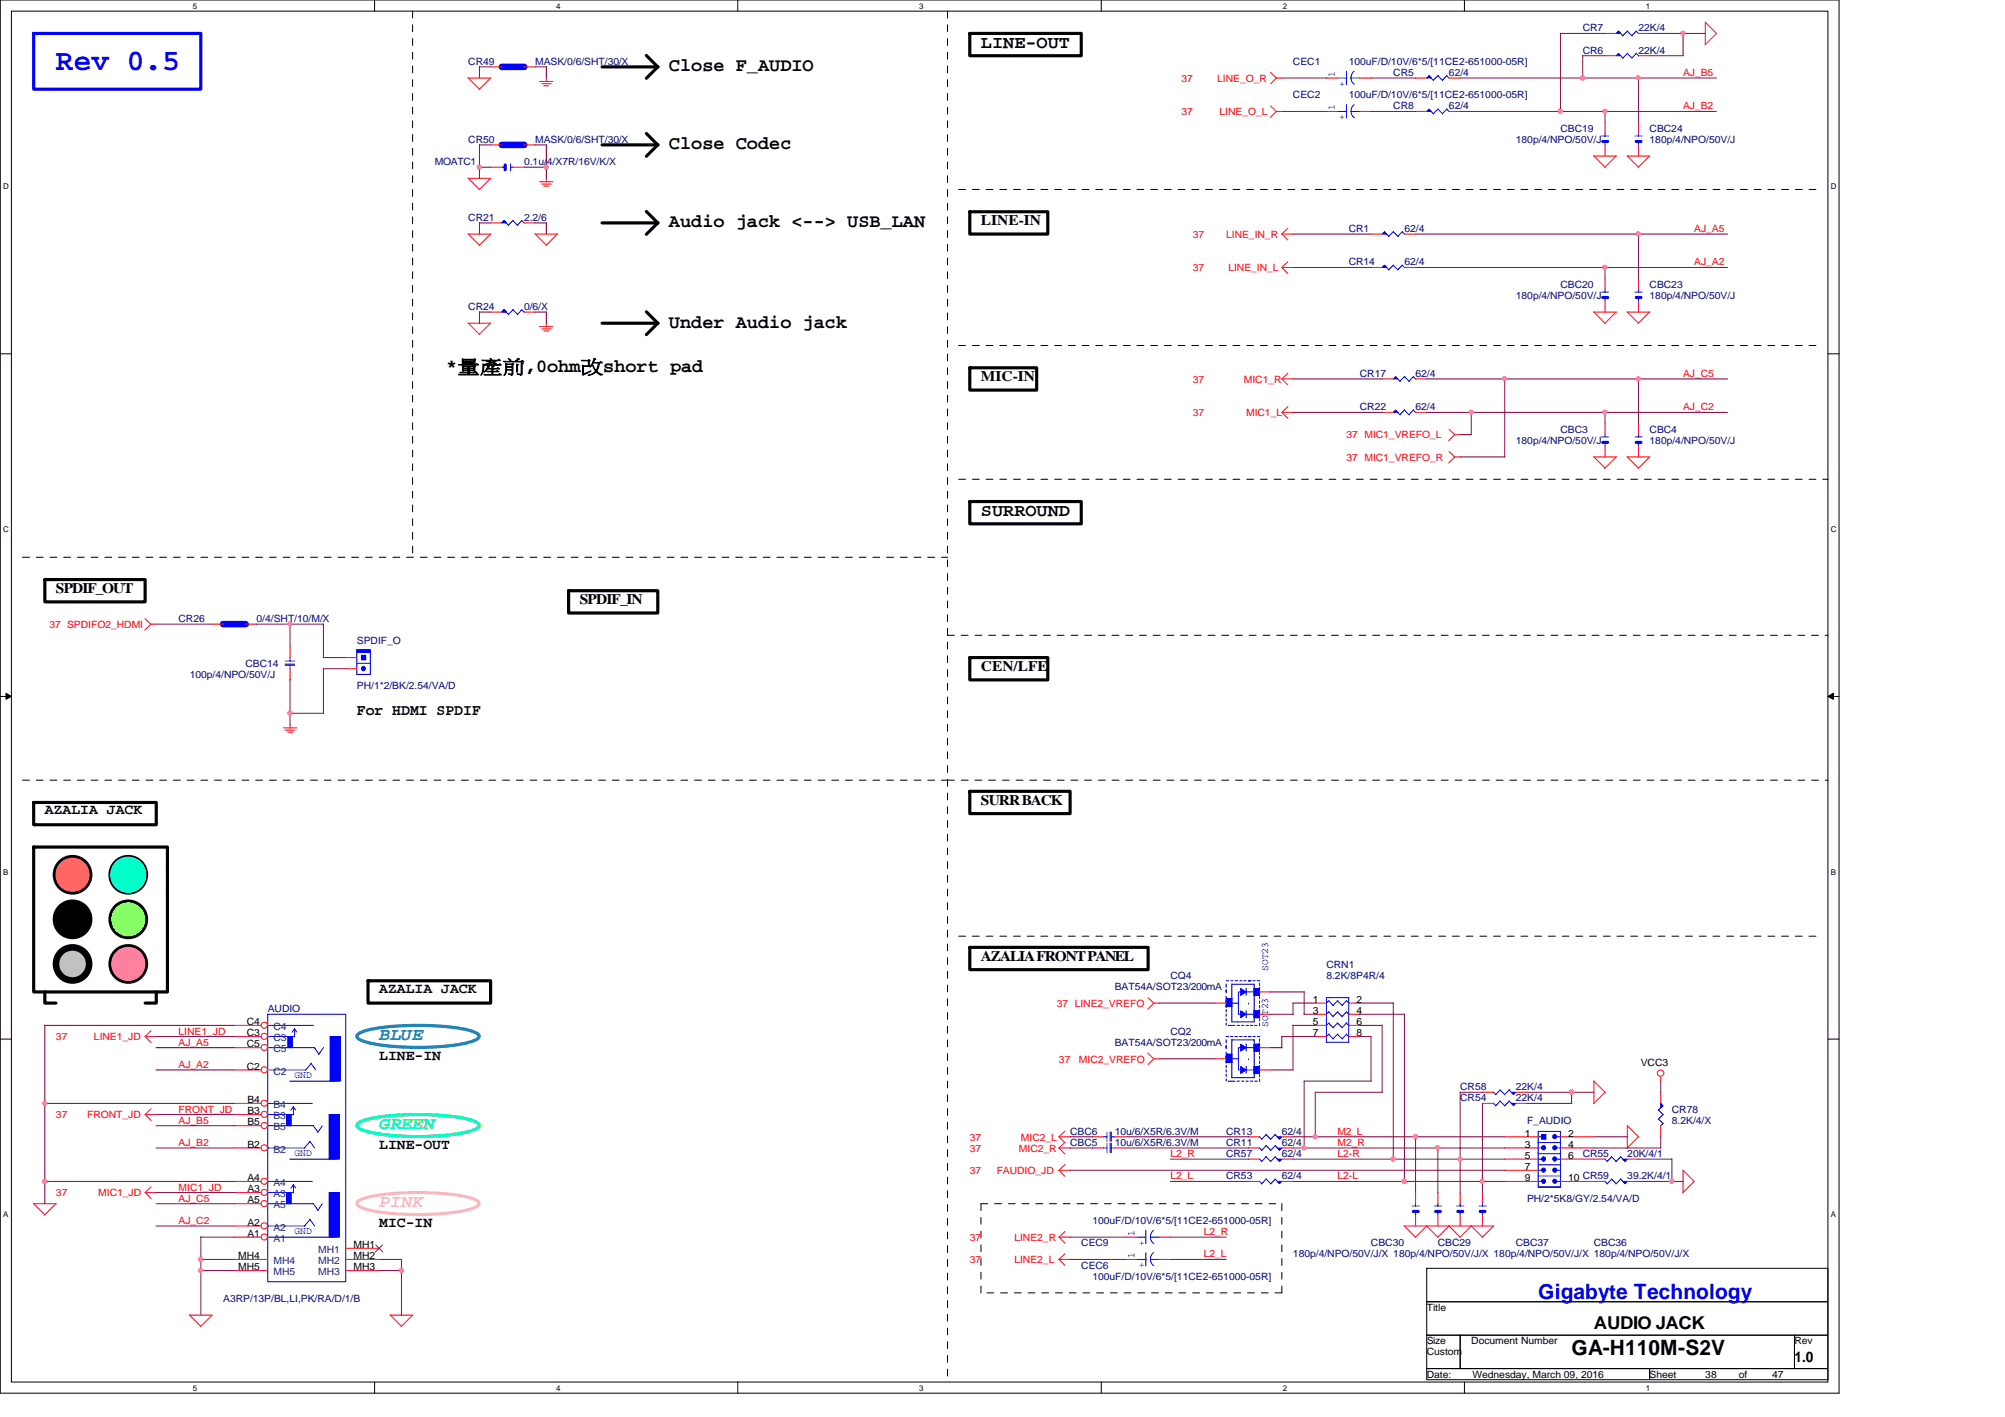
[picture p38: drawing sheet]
<svg xmlns="http://www.w3.org/2000/svg" width="297mm" height="210mm" viewBox="0 0 297 210" stroke-linecap="round" stroke-linejoin="round" font-family="sans-serif">
<defs><g id="words">
<text font-size="4.4" fill="#00f" x="8.3" y="10.3">Rev 0.5</text>
<text font-size="3.1" fill="#00f" x="227.9" y="192.4">Gigabyte Technology</text>
<text font-size="3.1" x="232.8" y="200.7">GA-H110M-S2V</text>
<g font-size="2.8">
<text x="99.1" y="10.6">Close F_AUDIO</text>
<text x="99.1" y="22.1">Close Codec</text>
<text x="99.1" y="33.7">Audio jack &lt;--&gt; USB_LAN</text>
<text x="99.1" y="48.6">Under Audio jack</text>
<text x="66.1" y="55.2">*量量量,0ohm請short pad</text>
</g>
<g font-size="2.6">
<text x="145.3" y="7.1">LINE-OUT</text>
<text x="145.3" y="76.5">SURROUND</text>
<text x="236.1" y="196.9">AUDIO JACK</text>
</g>
<text font-size="2.6" fill="#0080c0" x="56.2" y="154.1">BLUE</text>
<text font-size="2.6" fill="#00ff80" x="56.2" y="167.3">GREEN</text>
<text font-size="2.6" fill="#ff80ff" x="56.2" y="178.9">PINK</text>
<text font-size="2.3" x="52.9" y="105.9">For HDMI SPDIF</text>
<g font-size="2.2">
<text x="145.3" y="33.4">LINE-IN</text>
<text x="145.3" y="56.5">MIC-IN</text>
<text x="8.3" y="87.8">SPDIF_OUT</text>
<text x="85.9" y="89.5">SPDIF_IN</text>
<text x="145.3" y="99.4">CEN/LFE</text>
<text x="145.3" y="119.2">SURR BACK</text>
<text x="6.6" y="120.6">AZALIA JACK</text>
<text x="145.3" y="142.3">AZALIA FRONT PANEL</text>
<text x="56.2" y="147.1">AZALIA JACK</text>
<text x="56.2" y="157">LINE-IN</text>
<text x="56.2" y="170.2">LINE-OUT</text>
<text x="56.2" y="181.7">MIC-IN</text>
<text x="265.9" y="201.8">1.0</text>
</g>
<g font-size="1.5" fill="#000080">
<text x="234.5" y="4.7">CR7</text>
<text x="242.7" y="4.7">22K/4</text>
<text x="69.4" y="9.6">CR49</text>
<text x="79.3" y="9.6">MASK/0/6/SHT/30/X</text>
<text x="191.6" y="9.6">CEC1</text>
<text x="199.8" y="9.6">100uF/D/10V/6*5/[11CE2-651000-05R]</text>
<text x="206.4" y="11.3">CR5</text>
<text x="214.7" y="11.3">62/4</text>
<text x="234.5" y="8">CR6</text>
<text x="242.7" y="8">22K/4</text>
<text x="191.6" y="14.6">CEC2</text>
<text x="199.8" y="14.6">100uF/D/10V/6*5/[11CE2-651000-05R]</text>
<text x="206.4" y="16.2">CR8</text>
<text x="214.7" y="16.2">62/4</text>
<text x="69.4" y="21.2">CR50</text>
<text x="79.3" y="21.2">MASK/0/6/SHT/30/X</text>
<text x="224.6" y="21.2">180p/4/NPO/50V/J</text>
<text x="231.2" y="19.5">CBC19</text>
<text x="244.4" y="19.5">CBC24</text>
<text x="244.4" y="21.2">180p/4/NPO/50V/J</text>
<text x="64.4" y="24.5">MOATC1</text>
<text x="77.6" y="24.5">0.1u/4/X7R/16V/K/X</text>
<text x="69.4" y="32.7">CR21</text>
<text x="77.6" y="32.7">2.2/6</text>
<text x="199.8" y="34.4">CR1</text>
<text x="208.1" y="34.4">62/4</text>
<text x="199.8" y="39.3">CR14</text>
<text x="208.1" y="39.3">62/4</text>
<text x="69.4" y="45.9">CR24</text>
<text x="77.6" y="45.9">0/6/X</text>
<text x="224.6" y="44.3">180p/4/NPO/50V/J</text>
<text x="231.2" y="42.6">CBC20</text>
<text x="244.4" y="42.6">CBC23</text>
<text x="244.4" y="44.3">180p/4/NPO/50V/J</text>
<text x="201.5" y="55.8">CR17</text>
<text x="209.7" y="55.8">62/4</text>
<text x="201.5" y="60.8">CR22</text>
<text x="209.7" y="60.8">62/4</text>
<text x="224.6" y="65.7">180p/4/NPO/50V/J</text>
<text x="231.2" y="64.1">CBC3</text>
<text x="244.4" y="64.1">CBC4</text>
<text x="244.4" y="65.7">180p/4/NPO/50V/J</text>
<text x="26.5" y="92.2">CR26</text>
<text x="38" y="92.2">0/4/SHT/10/M/X</text>
<text x="52.9" y="95.5">SPDIF_O</text>
<text x="28.1" y="100.4">100p/4/NPO/50V/J</text>
<text x="36.4" y="98.8">CBC14</text>
<text x="52.9" y="102.1">PH/1*2/BK/2.54/VA/D</text>
<text x="196.5" y="143.3">CRN1</text>
<text x="39.7" y="149.9">AUDIO</text>
<text x="165.1" y="146.6">BAT54A/SOT23/200mA</text>
<text x="173.4" y="145">CQ4</text>
<text x="196.5" y="145">8.2K/8P4R/4</text>
<text x="165.1" y="154.9">BAT54A/SOT23/200mA</text>
<text x="173.4" y="153.2">CQ2</text>
<text x="216.3" y="161.5">CR58</text>
<text x="224.6" y="161.5">22K/4</text>
<text x="216.3" y="163.2">CR54</text>
<text x="224.6" y="163.2">22K/4</text>
<text x="226.2" y="166.5">F_AUDIO</text>
<text x="247.7" y="164.8">CR78</text>
<text x="247.7" y="166.5">8.2K/4/X</text>
<text x="158.5" y="169.8">CBC5</text>
<text x="158.5" y="168.1">CBC6</text>
<text x="165.1" y="169.8">10u/6/X5R/6.3V/M</text>
<text x="165.1" y="168.1">10u/6/X5R/6.3V/M</text>
<text x="181.6" y="169.8">CR11</text>
<text x="181.6" y="171.4">CR57</text>
<text x="181.6" y="168.1">CR13</text>
<text x="189.9" y="169.8">62/4</text>
<text x="189.9" y="171.4">62/4</text>
<text x="189.9" y="168.1">62/4</text>
<text x="234.5" y="171.4">CR55</text>
<text x="241.1" y="171.4">20K/4/1</text>
<text x="181.6" y="174.7">CR53</text>
<text x="189.9" y="174.7">62/4</text>
<text x="226.2" y="178">PH/2*5K8/GY/2.54/VA/D</text>
<text x="241.1" y="174.7">39.2K/4/1</text>
<text x="160.2" y="184.6">CEC9</text>
<text x="161.8" y="181.3">100uF/D/10V/6*5/[11CE2-651000-05R]</text>
<text x="203.1" y="184.6">CBC30</text>
<text x="213" y="184.6">CBC29</text>
<text x="224.6" y="184.6">CBC37</text>
<text x="236.1" y="184.6">CBC36</text>
<text x="160.2" y="187.9">CEC6</text>
<text x="161.8" y="189.6">100uF/D/10V/6*5/[11CE2-651000-05R]</text>
<text x="191.6" y="186.3">180p/4/NPO/50V/J/X 180p/4/NPO/50V/J/X 180p/4/NPO/50V/J/X 180p/4/NPO/50V/J/X</text>
<text x="33.1" y="192.9">A3RP/13P/BL,LI,PK/RA/D/1/B</text>
</g>
<g font-size="1.5" fill="#00f">
<text x="197.8" y="11.4" transform="rotate(-90 197.8 11.4)">1</text>
<text x="197.8" y="16.3" transform="rotate(-90 197.8 16.3)">1</text>
<text x="199.3" y="17.8" transform="rotate(-90 199.3 17.8)">+</text>
<text x="199.3" y="12.9" transform="rotate(-90 199.3 12.9)">+</text>
<text x="187.9" y="143.8" transform="rotate(-90 187.9 143.8)">SOT23</text>
<text x="187.9" y="152.1" transform="rotate(-90 187.9 152.1)">SOT23</text>
<text x="43.6" y="159.7">GND</text>
<text x="43.6" y="171.3">GND</text>
<text x="43.6" y="182.8">GND</text>
<text x="168.1" y="183.1" transform="rotate(-90 168.1 183.1)">1</text>
<text x="169.5" y="184.6" transform="rotate(-90 169.5 184.6)">+</text>
<text x="168.1" y="186.4" transform="rotate(-90 168.1 186.4)">1</text>
<text x="169.5" y="187.9" transform="rotate(-90 169.5 187.9)">+</text>
</g>
<g font-size="1.5" fill="#f00">
<text x="249.3" y="11.3">AJ_B5</text>
<text x="175" y="12.1">37</text>
<text x="175" y="17.1">37</text>
<text x="180.3" y="12.1">LINE_O_R</text>
<text x="180.7" y="17.1">LINE_O_L</text>
<text x="249.3" y="16.2">AJ_B2</text>
<text x="176.7" y="35.2">37</text>
<text x="181.6" y="35.2">LINE_IN_R</text>
<text x="251" y="34.4">AJ_A5</text>
<text x="176.7" y="40.2">37</text>
<text x="182" y="40.2">LINE_IN_L</text>
<text x="251" y="39.3">AJ_A2</text>
<text x="176.7" y="56.7">37</text>
<text x="184.3" y="56.7">MIC1_R</text>
<text x="249.3" y="55.8">AJ_C5</text>
<text x="176.7" y="61.6">37</text>
<text x="184.6" y="61.6">MIC1_L</text>
<text x="199.5" y="64.9">37 MIC1_VREFO_L</text>
<text x="249.3" y="60.8">AJ_C2</text>
<text x="199.5" y="68.2">37 MIC1_VREFO_R</text>
<text x="7.3" y="93">37 SPDIFO2_HDMI</text>
<text x="156.5" y="149.1">37 LINE2_VREFO</text>
<text x="8.3" y="154.1">37</text>
<text x="13.9" y="154.1">LINE1_JD</text>
<text x="26.5" y="153.2">LINE1_JD</text>
<text x="26.5" y="154.9">AJ_A5</text>
<text x="26.5" y="158.2">AJ_A2</text>
<text x="156.9" y="157.4">37</text>
<text x="159.8" y="157.4">MIC2_VREFO</text>
<text x="8.3" y="165.7">37</text>
<text x="12.9" y="165.7">FRONT_JD</text>
<text x="26.5" y="166.5">AJ_B5</text>
<text x="26.5" y="164.8">FRONT_JD</text>
<text x="26.5" y="169.8">AJ_B2</text>
<text x="143.7" y="169">37</text>
<text x="143.7" y="173.9">37</text>
<text x="143.7" y="170.6">37</text>
<text x="147.7" y="173.9">FAUDIO_JD</text>
<text x="151" y="170.6">MIC2_R</text>
<text x="151.3" y="169">MIC2_L</text>
<text x="173.4" y="171.4">L2_R</text>
<text x="198.2" y="169.8">M2_R</text>
<text x="198.2" y="171.4">L2-R</text>
<text x="198.2" y="168.1">M2_L</text>
<text x="8.3" y="177.2">37</text>
<text x="14.6" y="177.2">MIC1_JD</text>
<text x="26.5" y="176.4">MIC1_JD</text>
<text x="26.5" y="178">AJ_C5</text>
<text x="173.4" y="174.7">L2_L</text>
<text x="198.2" y="174.7">L2-L</text>
<text x="26.5" y="181.3">AJ_C2</text>
<text x="143.7" y="183.8">37</text>
<text x="150.3" y="183.8">LINE2_R</text>
<text x="178.3" y="183">L2_R</text>
<text x="143.7" y="187.1">37</text>
<text x="150.3" y="187.1">LINE2_L</text>
<text x="178.3" y="186.3">L2_L</text>
</g>
<g font-size="1.5">
<text x="194.5" y="148.5">1</text>
<text x="201" y="148.5">2</text>
<text x="36.6" y="153.5">C3</text>
<text x="36.6" y="151.8">C4</text>
<text x="36.6" y="155.2">C5</text>
<text x="194.5" y="150.2">3</text>
<text x="194.5" y="151.8">5</text>
<text x="194.5" y="153.5">7</text>
<text x="201" y="150.2">4</text>
<text x="201" y="151.8">6</text>
<text x="201" y="153.5">8</text>
<text x="36.6" y="158.5">C2</text>
<text x="243.1" y="157.9">VCC3</text>
<text x="36.7" y="163.4">B4</text>
<text x="36.7" y="166.7">B5</text>
<text x="36.7" y="165.1">B3</text>
<text x="36.7" y="170">B2</text>
<text x="225.9" y="168.4">1</text>
<text x="225.9" y="170">3</text>
<text x="225.9" y="171.7">5</text>
<text x="225.9" y="173.3">7</text>
<text x="232.3" y="168.4">2</text>
<text x="232.3" y="170">4</text>
<text x="232.3" y="171.7">6</text>
<text x="36.7" y="178.3">A5</text>
<text x="36.7" y="176.6">A3</text>
<text x="36.7" y="175">A4</text>
<text x="225.9" y="175">9</text>
<text x="232.3" y="175">10 CR59</text>
<text x="36.7" y="183.2">A1</text>
<text x="36.7" y="181.6">A2</text>
<text x="52.4" y="184.9">MH1</text>
<text x="35.3" y="186.5">MH4</text>
<text x="35.3" y="188.2">MH5</text>
<text x="52.4" y="186.5">MH2</text>
<text x="52.4" y="188.2">MH3</text>
<text x="211.4" y="194.2">Title</text>
<text x="211.4" y="200.8">Custom</text>
<text x="211.4" y="199.1">Size</text>
<text x="218" y="199.1">Document Number</text>
<text x="265.9" y="199.1">Rev</text>
<text x="211.4" y="204.1">Date:</text>
<text x="218.1" y="204.1">Wednesday, March 09, 2016</text>
<text x="244.4" y="204.1">Sheet</text>
<text x="252.6" y="204.1">38</text>
<text x="257.6" y="204.1">of</text>
<text x="262.5" y="204.1">47</text>
</g>
<g font-size="1.5" fill="#004080">
<text x="40.5" y="154.2">C3</text>
<text x="40.5" y="152.6">C4</text>
<text x="40.5" y="155.9">C5</text>
<text x="40.5" y="159.2">C2</text>
<text x="40.5" y="164.1">B4</text>
<text x="40.5" y="167.4">B5</text>
<text x="40.5" y="165.8">B3</text>
<text x="40.5" y="170.7">B2</text>
<text x="40.5" y="179">A5</text>
<text x="40.5" y="177.3">A3</text>
<text x="40.5" y="175.7">A4</text>
<text x="40.5" y="183.9">A1</text>
<text x="40.5" y="182.3">A2</text>
<text x="47.2" y="185.6">MH1</text>
<text x="40.5" y="187.2">MH4</text>
<text x="40.5" y="188.9">MH5</text>
<text x="47.2" y="187.2">MH2</text>
<text x="47.2" y="188.9">MH3</text>
</g>
<g font-size="1.2">
<text x="28.6" y="1.3">5</text>
<text x="82.4" y="1.3">4</text>
<text x="136.2" y="1.3">3</text>
<text x="190" y="1.3">2</text>
<text x="243.8" y="1.3">1</text>
<text x=".5" y="28.1">D</text>
<text x="271.2" y="28.1">D</text>
<text x=".5" y="78.8">C</text>
<text x="271.2" y="78.8">C</text>
<text x=".5" y="129.6">B</text>
<text x="271.2" y="129.6">B</text>
<text x=".5" y="180.3">A</text>
<text x="271.2" y="180.3">A</text>
<text x="28.6" y="206">5</text>
<text x="82.4" y="206">4</text>
<text x="136.2" y="206">3</text>
<text x="190" y="206">2</text>
<text x="243.8" y="206">1</text>
</g>
</g></defs>
<path d="M0 0h272.5v206.4h-272.5zM1.7 1.7h269.1v203h-269.1z" fill="none" stroke="#000" stroke-width=".15"/>
<g fill="#fff">
<path d="M28.6 .2h.6v1.3h-.6z"/>
<path d="M28.6 204.9h.6v1.3h-.6z"/>
</g>
<path d="M55.5 0v1.7M55.5 204.7v1.7" fill="none" stroke="#000" stroke-width=".15"/>
<g fill="#fff">
<path d="M82.4 .2h.6v1.3h-.6z"/>
<path d="M82.4 204.9h.6v1.3h-.6z"/>
</g>
<path d="M109.3 0v1.7M109.3 204.7v1.7" fill="none" stroke="#000" stroke-width=".15"/>
<g fill="#fff">
<path d="M136.2 .2h.6v1.3h-.6z"/>
<path d="M136.2 204.9h.6v1.3h-.6z"/>
</g>
<path d="M163.1 0v1.7M163.1 204.7v1.7" fill="none" stroke="#000" stroke-width=".15"/>
<g fill="#fff">
<path d="M190 .2h.6v1.3h-.6z"/>
<path d="M190 204.9h.6v1.3h-.6z"/>
</g>
<path d="M217 0v1.7M217 204.7v1.7" fill="none" stroke="#000" stroke-width=".15"/>
<g fill="#fff">
<path d="M243.8 .2h.6v1.3h-.6z"/>
<path d="M243.8 204.9h.6v1.3h-.6z"/>
<path d="M.5 27h.8v1.3h-.8z"/>
<path d="M271.2 27h.8v1.3h-.8z"/>
<path d="M.5 77.8h.8v1.3h-.8z"/>
<path d="M271.2 77.8h.8v1.3h-.8z"/>
</g>
<path d="M0 52.4h1.7M270.8 52.4h1.7" fill="none" stroke="#000" stroke-width=".15"/>
<g fill="#fff">
<path d="M.5 128.5h.7v1.3h-.7z"/>
<path d="M271.2 128.5h.7v1.3h-.7z"/>
</g>
<path d="M0 103.2h1.7M.9 102.7l.8 .5-.8 .4zM270.8 103.2h1.7M270.8 103.2l.8-.5v.9z" fill="none" stroke="#000" stroke-width=".15"/>
<path d="M.9 102.7l.8 .5-.8 .4zM270.8 103.2l.8-.5v.9z" fill="#000"/>
<g fill="#fff">
<path d="M.5 179.3h.7v1.3h-.7z"/>
<path d="M271.2 179.3h.7v1.3h-.7z"/>
</g>
<g fill="none" stroke="#000" stroke-width=".15">
<path d="M0 153.9h1.7M270.8 153.9h1.7"/>
<circle cx="10.7" cy="136.2" r="2.46"/>
<circle cx="10.7" cy="129.6" r=".81"/>
<circle cx="19" cy="136.2" r="2.46"/>
<circle cx="19" cy="136.2" r=".81"/>
</g>
<g fill="none" stroke="#000" stroke-width=".15" stroke-dasharray="1 1 1 1 1 1 1 1">
<path d="M61.1 1.7v80.9M140.4 1.7v203.1M142 28.1h127.2M142 51.2h127.2M142 71h128.8M3.3 82.5h137.1M140.4 94.1h130.4M3.3 115.6h137.1M140.4 115.6h130.4M142 138.7h127.2M145.3 178.3h44.6M189.9 178.3v13.2"/>
<path d="M145.3 191.5v-13.2M189.9 191.5h-44.6"/>
</g>
<g fill="none" stroke="#000" stroke-width=".47">
<path d="M89.2 9.9h8.3M95.8 8.2l1.6 1.7-1.6 1.7M95.8 19.8l1.6 1.7-1.6 1.7M143.7 5h16.5v3.3h-16.5zM89.2 33h8.3M89.2 21.5h8.3M95.8 31.3l1.6 1.7-1.6 1.7M143.7 31.4h11.5v3.3h-11.5zM89.2 47.9h8.3M95.8 46.2l1.6 1.7-1.6 1.7M143.7 54.5h9.9v3.3h-9.9zM143.7 74.3h16.5v3.3h-16.5z"/>
<path d="M6.6 85.9h14.9v3.3h-14.9zM84.2 87.5h13.2v3.3h-13.2zM143.7 97.4h11.5v3.3h-11.5zM5 118.9h18.2v3.3h-18.2zM143.7 117.2h14.8v3.3h-14.8zM5 125.5h19.8v21.4h-19.8zM6.6 146.9v1.7h1.7M23.2 146.9v1.7h-1.7M54.5 145.3h18.2v3.3h-18.2zM143.7 140.3h26.4v3.3h-26.4z"/>
</g>
<path d="M5 5h24.8v8.2h-24.8z" fill="none" stroke="#00f" stroke-width=".47"/>
<g fill="none" stroke="#000" stroke-width=".97">
<circle cx="10.7" cy="136.2" r="2.46"/>
<circle cx="10.7" cy="129.6" r="2.46"/>
</g>
<g fill="#000">
<circle cx="10.7" cy="136.2" r="2.46"/>
<circle cx="10.7" cy="129.6" r=".81"/>
<circle cx="19" cy="136.2" r=".81"/>
</g>
<path d="M53 178a9.9 9.9 0 0 1 4.8-1.2 37.4 37.4 0 0 1 12.2 .7l.9 .5 .1 .3a2.09 2.09 0 0 1-1.8 .9 39.4 39.4 0 0 1-14.6 0 2.07 2.07 0 0 1-1.7-.9z" fill="none" stroke="#ff80ff" stroke-width=".47"/>
<path d="M53 166.4a9.9 9.9 0 0 1 4.8-1.1 37.4 37.4 0 0 1 12.2 .7l.9 .4 .1 .3a2.09 2.09 0 0 1-1.8 1 39.4 39.4 0 0 1-14.6 0 2.07 2.07 0 0 1-1.7-1z" fill="none" stroke="#00ff80" stroke-width=".47"/>
<path d="M53 153.2a9.9 9.9 0 0 1 4.8-1.1 37.4 37.4 0 0 1 12.2 .7l.9 .4 .1 .3a2.09 2.09 0 0 1-1.8 1 39.4 39.4 0 0 1-14.6 0 2.07 2.07 0 0 1-1.7-1z" fill="none" stroke="#0080c0" stroke-width=".47"/>
<circle cx="10.7" cy="129.6" r="2.46" fill="#ff8040"/>
<circle cx="10.7" cy="129.6" r="2.46" fill="none" stroke="#ff8040" stroke-width=".15"/>
<g fill="#000">
<circle cx="10.7" cy="136.2" r=".81"/>
<circle cx="10.7" cy="142.8" r=".81"/>
<circle cx="19" cy="142.8" r=".81"/>
</g>
<g fill="none" stroke="#000" stroke-width=".15">
<circle cx="10.7" cy="136.2" r=".81"/>
<circle cx="10.7" cy="142.8" r=".81"/>
<circle cx="19" cy="142.8" r=".81"/>
</g>
<circle cx="19" cy="142.8" r="2.46" fill="none" stroke="#000" stroke-width=".97"/>
<circle cx="10.7" cy="142.8" r="2.46" fill="#c0c0c0"/>
<circle cx="10.7" cy="142.8" r="2.46" fill="none" stroke="#c0c0c0" stroke-width=".15"/>
<circle cx="19" cy="142.8" r="2.46" fill="#ff80c0"/>
<circle cx="19" cy="142.8" r="2.46" fill="none" stroke="#ff80c0" stroke-width=".15"/>
<circle cx="19" cy="136.2" r="2.46" fill="none" stroke="#000" stroke-width=".97"/>
<circle cx="19" cy="136.2" r="2.46" fill="#80ff00"/>
<circle cx="19" cy="136.2" r="2.46" fill="none" stroke="#80ff00" stroke-width=".15"/>
<circle cx="19" cy="129.6" r=".81" fill="#000"/>
<circle cx="19" cy="129.6" r=".81" fill="none" stroke="#000" stroke-width=".15"/>
<g fill="none" stroke="#000" stroke-width=".97">
<circle cx="19" cy="129.6" r="2.46"/>
<circle cx="10.7" cy="142.8" r="2.46"/>
</g>
<circle cx="19" cy="129.6" r="2.46" fill="#0ff"/>
<circle cx="19" cy="129.6" r="2.46" fill="none" stroke="#0ff" stroke-width=".47"/>
<path d="M211.4 187.9h59.4v4.9h-59.4zM211.4 192.8h59.4v5h-59.4zM211.4 197.8h4.9v4.9h-4.9zM216.3 197.8h49.5v4.9h-49.5zM265.8 197.8h5v4.9h-5zM211.4 202.7h33v1.7h-33zM244.4 202.7h26.4v1.7h-26.4z" fill="none" stroke="#000" stroke-width=".15"/>
<g fill="none" stroke="#f00" stroke-width=".15">
<path d="M69.3 11.5l1.7 1.7M69.4 11.6h3.3M72.7 11.6l-1.7 1.7M79.9 12.1h2M80.3 12.4h1.4M80.6 12.7h.7M80.9 11.6v.5M188.2 10.7l.9 .9M188.3 15.7l.8 .9M189.1 16.5h.8M189.1 11.6h.8M189.1 16.5l-.9 .9"/>
<path d="M189.1 11.5l-.8 .9M252.6 3.3v3.3M252.6 3.3l1.7 1.7M254.3 5l-1.7 1.6M69.3 34.6l1.7 1.7M69.3 26.4l1.7 1.7M69.4 34.7h3.3M69.4 26.4h3.3M72.7 34.7l-1.7 1.7M72.7 26.4l-1.7 1.7M79.2 34.6l1.7 1.7M79.3 34.7h3.3"/>
<path d="M79.9 26.9h2M80.3 27.3h1.4M80.6 27.6h.7M80.9 26.4v.6M82.6 34.7l-1.7 1.7M189.9 39.6h1.7M189.9 39.6l.9 .9M189.9 34.7h1.7M189.9 34.7l.9 .9M190.8 38.8l-.9 .8M190.8 33.8l-.9 .9M236.1 23.1l1.7 1.7"/>
<path d="M236.1 23.1h3.4M239.4 23.1l-1.7 1.7M241 23.1l1.7 1.7M241.1 23.1h3.3M244.4 23.1l-1.7 1.7M69.3 47.8l1.7 1.7M69.4 47.9h3.3M72.7 47.9l-1.7 1.7M79.9 48.4h2M80.3 48.7h1.4M80.6 49h.7M80.9 47.9v.5"/>
<path d="M189.9 56.1h1.7M189.9 56.1l.9 .9M190.8 55.3l-.9 .8M236.1 46.2l1.7 1.7M236.1 46.2h3.4M239.4 46.2l-1.7 1.7M241 46.2l1.7 1.7M241.1 46.2h3.3M244.4 46.2l-1.7 1.7M189.9 61.1h1.7M189.9 61.1l.9 .9M190.8 60.2l-.9 .9"/>
<path d="M214.7 63.6l.9 .8M214.7 66.9l.9 .8M215.5 64.4h.8M215.5 67.7h.8M215.5 64.4l-.9 .9M215.5 67.7l-.9 .9M236.1 67.6l1.7 1.7M236.1 67.7h3.4M239.4 67.7l-1.7 1.7M241 67.6l1.7 1.7M241.1 67.7h3.3M244.4 67.7l-1.7 1.7"/>
<path d="M21.5 91.7l.9 .8M22.3 92.5h.9M22.3 92.5l-.8 .8M42 107.8h2M42.2 108.2h1.4M42.6 108.5h.7M43 107.3v.6M21.5 153.5h1.7M21.5 153.5l.9 .9M22.4 152.7l-.9 .8M170 156l.9 .8M170.1 147.8l.9 .8"/>
<path d="M170.9 148.6h.8M170.9 156.8h.8M170.9 148.6l-.9 .9M171 156.8l-.9 .9M246 159.5v.7M4.9 178.3l1.7 1.7M5 178.3h3.3M8.3 178.3l-1.7 1.7M21.5 176.7h1.7M21.5 176.7l.9 .8M21.5 165.1h1.7M21.5 165.1l.9 .9"/>
<path d="M22.4 175.8l-.9 .9M22.4 164.3l-.9 .8M156.9 170.1h1.7M156.9 170.1l.9 .8M156.9 168.4h1.7M156.9 168.4l.9 .9M156.9 173.4h1.7M156.9 173.4l.9 .8M157.8 169.2l-.9 .9M157.8 167.6l-.9 .8M157.8 172.5l-.9 .9M236.1 160.1v3.3"/>
<path d="M236.1 160.1l1.7 1.7M237.8 161.8l-1.7 1.7M241.1 166.7v3.4M241.1 166.8l1.7 1.6M242.7 168.4l-1.7 1.7M249.3 173.3v3.4M249.3 173.4l1.7 1.6M251 175l-1.7 1.7M28.1 194.8l1.7 1.7M28.1 194.8h3.4M31.4 194.8l-1.7 1.7M57.8 194.8l1.7 1.7"/>
<path d="M57.8 194.8h3.4M61.1 194.8l-1.7 1.7M156.9 183.3h1.7M156.9 183.3l.9 .8M156.9 186.6h1.7M156.9 186.6l.9 .9M157.8 182.4l-.9 .9M157.8 185.7l-.9 .9M208 181.6l1.7 1.7M208.1 181.6h13.2M211.3 181.6l1.7 1.7M211.4 181.6l-1.7 1.7"/>
<path d="M214.6 181.6l1.7 1.7M214.7 181.6l-1.7 1.7M217.9 181.6l1.7 1.7M218 181.6l-1.7 1.7M221.3 181.6l-1.7 1.7"/>
<circle cx="246" cy="159" r=".48"/>
</g>
<path d="M74.7 32.7l.6 .7M74.7 32.6l-.4 .4M76 32.7l.7 .7M76 32.6l-.7 .8M77.3 32.7l.4 .4M77.3 32.6l-.6 .8" fill="none" stroke="#00f" stroke-width=".15"/>
<path d="M74.3 33l.4-.3 .3 .3-.3-.3 .3 .3z" fill-rule="evenodd" fill="#00f"/>
<g fill="none" stroke="#00f" stroke-width=".15">
<path d="M242.7 19.8v.4M74.3 33l.4-.3 .3 .3-.3-.3 .3 .3zM242.2 20.2h1.1M242.7 20.9v.6M163.4 170.1h.6M164 169.4v1.4M164.5 169.3v1.4M164.6 170.1h.5M164.6 169.3v1.4M186.6 170l.3 .4M187.5 169.7l.8 .7M187.6 169.7l-.7 .7"/>
<path d="M188.9 169.7l-.7 .7"/>
</g>
<path d="M242.7 18.2v1.6M72.7 33h1.6M77.6 33h1.7M242.7 21.5v1.6M161.8 170.1h1.7M165.1 170.1h1.7" fill="none" stroke="#f00" stroke-width=".15"/>
<path d="M242.4 21h.7" fill="none" stroke="#00f" stroke-width=".47"/>
<path d="M189.2 170.1h.7l-.3 .3z" fill-rule="evenodd" fill="#00f"/>
<path d="M242.2 64.7h1.1M242.7 64.3v.4M242.7 65.5v.5M186.6 171.7l.3 .3M187.5 171.3l.8 .7M187.6 171.4l-.7 .7M188.9 169.7l.7 .7M188.9 171.4l-.7 .7M189.2 170.1h.7l-.3 .3z" fill="none" stroke="#00f" stroke-width=".15"/>
<path d="M242.7 62.7v1.7M242.7 66v1.7M185 170.1h1.6M189.9 170.1h1.7" fill="none" stroke="#f00" stroke-width=".15"/>
<path d="M242.4 65.5h.7" fill="none" stroke="#00f" stroke-width=".47"/>
<path d="M189.2 171.7h.7l-.3 .3z" fill-rule="evenodd" fill="#00f"/>
<path d="M198.2 11.6h1.3M199.5 10.5v2M200.1 11.6a1.06 1.06 0 0 0 .6 .9M200.1 11.6h1.4M200.6 10.5a1.29 1.29 0 0 0-.5 1.1M188.9 171.3l.7 .7M189.2 171.7h.7l-.3 .3z" fill="none" stroke="#00f" stroke-width=".15"/>
<path d="M196.5 11.6h1.7M201.5 11.6h1.6M185 171.7h1.6M189.9 171.7h1.7" fill="none" stroke="#f00" stroke-width=".15"/>
<path d="M185.8 158h.8v1h-.8z" fill-rule="evenodd" fill="#00f"/>
<path d="M185.8 158h.8v1h-.8z" fill="none" stroke="#00f" stroke-width=".15"/>
<path d="M185.8 154.7h.8v1h-.8z" fill-rule="evenodd" fill="#00f"/>
<path d="M185.8 154.7h.8v1h-.8z" fill="none" stroke="#00f" stroke-width=".15"/>
<path d="M181.6 156.2h.9v1.2h-.9z" fill-rule="evenodd" fill="#00f"/>
<g fill="none" stroke="#00f" stroke-width=".15">
<path d="M181.6 156.2h.9v1.2h-.9zM181.6 153.5h.4M181.6 154v.5M181.6 154.8v.6M181.6 155.8v.4M181.6 156.5v.3M181.6 157.1v.4M181.6 157.8v.4M181.6 158.5v.3M181.6 159.1v.4M181.6 159.8v.3M181.8 156.1v1.3h.7"/>
<path d="M181.8 156.2h.7M182.3 153.5h.4M182.5 159.6h3.3M182.5 156.8h1M182.5 154.1h.7M182.5 154v5.6M183 153.5h.3M183.3 154.1h2.5M183.6 153.5h.4M184.3 153.5h.4M184.6 154.6v1.1M184.6 157.9v1.1"/>
<path d="M185 156.8h.1M185 153.5h.3M185.6 153.5h.4M185.8 154.7h.6M185.8 158h.6v1M185.8 159h.6M185.8 155.2h-2.3v3.3h2.3M185.8 155.7h.7M185.8 154v5.6M186.3 153.5h.3M186.4 154.6v1.1M186.6 153.9v.4"/>
<path d="M186.6 154.5v.4M186.6 155.2v.4M186.6 155.9v.3M186.6 156.5v.4M186.6 157.2v.4M186.6 157.8v.4M186.6 158.5v.4M186.6 159.2v.3M186.6 159.8v.4M181.9 160.1h.6M182.6 160.1h.4M183.3 160.1h.3"/>
<path d="M183.9 160.1h.4M184.6 160.1h.4M185.2 160.1h.4M185.9 160.1h.4"/>
</g>
<path d="M183.8 154.7l.8 .5-.8 .5z" fill-rule="evenodd" fill="#00f"/>
<path d="M183.8 154.7l.8 .5-.8 .5z" fill="none" stroke="#00f" stroke-width=".15"/>
<path d="M183.8 158l.8 .5-.8 .5z" fill-rule="evenodd" fill="#00f"/>
<path d="M206.4 34.3l.7 .8M206.5 34.3l-.8 .7M207.7 34.3l.4 .4M207.8 34.3l-.7 .7M42.2 98.6h1.4M42.2 98.4h1.4M42.3 97.9h1.4M43 97.4v.5M43 98.5v.6M183.8 158l.8 .5-.8 .5z" fill="none" stroke="#00f" stroke-width=".15"/>
<path d="M43 95.8v1.6M43 99.1v1.6M180 156.8h1.6M186.6 158.5h1.7M186.6 155.2h1.7" fill="none" stroke="#f00" stroke-width=".15"/>
<path d="M204.8 34.7l.3-.4 .3 .4z" fill-rule="evenodd" fill="#00f"/>
<path d="M204.8 34.7l.3-.4 .3 .4zM205.1 34.3l.7 .8M219.1 178.6h1.1M219.6 178.3v.3M219.6 179.4v.6" fill="none" stroke="#00f" stroke-width=".15"/>
<path d="M203.1 34.7h1.7M208.1 34.7h1.6M219.6 176.7v1.6M219.6 180v1.6" fill="none" stroke="#f00" stroke-width=".15"/>
<path d="M219.3 179.5h.7" fill="none" stroke="#00f" stroke-width=".47"/>
<path d="M185.8 149.7h.8v1h-.8z" fill-rule="evenodd" fill="#00f"/>
<path d="M185.8 149.7h.8v1h-.8z" fill="none" stroke="#00f" stroke-width=".15"/>
<path d="M185.8 146.4h.8v1h-.8z" fill-rule="evenodd" fill="#00f"/>
<path d="M185.8 146.4h.8v1h-.8z" fill="none" stroke="#00f" stroke-width=".15"/>
<path d="M181.6 147.9h.9v1.2h-.9z" fill-rule="evenodd" fill="#00f"/>
<g fill="none" stroke="#00f" stroke-width=".15">
<path d="M181.6 147.9h.9v1.2h-.9zM181.6 145.3h.4M181.6 145.8v.5M181.6 146.6v.5M181.6 147.6v.3M181.6 148.2v.4M181.6 148.9v.4M181.6 149.5v.4M181.6 150.2v.4M181.6 150.9v.3M181.6 151.5v.4M181.8 147.9v1.2h.7"/>
<path d="M181.8 147.9h.7M181.9 151.9h.6M182.3 145.3h.4M182.5 151.4h3.3M182.5 148.6h1M182.5 145.8h.7M182.5 145.8v5.6M182.6 151.9h.4M183 145.3h.3M183.3 145.8h2.5M183.3 151.9h.3M183.6 145.3h.4"/>
<path d="M183.9 151.9h.4M184.3 145.3h.4M184.6 151.9h.4M184.6 146.4v1M184.6 149.7v1M185 148.6h.1M185 145.3h.3M185.2 151.9h.4M185.6 145.3h.4M185.8 146.4h.6M185.8 149.7h.6v1.1M185.8 150.7h.6"/>
<path d="M185.8 146.9h-2.3v3.3h2.3M185.8 147.4h.7M185.8 145.8v5.6M185.9 151.9h.4M186.3 145.3h.3M186.4 146.4v1M186.6 145.6v.4M186.6 146.3v.3M186.6 146.9v.4M186.6 147.6v.4M186.6 148.3v.3M186.6 148.9v.4"/>
<path d="M186.6 149.6v.3M186.6 150.2v.4M186.6 150.9v.4M186.6 151.6v.3"/>
</g>
<path d="M183.8 146.4l.8 .5-.8 .5z" fill-rule="evenodd" fill="#00f"/>
<path d="M183.8 146.4l.8 .5-.8 .5z" fill="none" stroke="#00f" stroke-width=".15"/>
<path d="M183.8 149.7l.8 .5-.8 .5z" fill-rule="evenodd" fill="#00f"/>
<path d="M241.1 4.6l.7 .7M241.1 4.6l-.7 .7M242.4 4.6l.4 .4M242.4 4.6l-.6 .7M183.8 149.7l.8 .5-.8 .5z" fill="none" stroke="#00f" stroke-width=".15"/>
<path d="M180 148.6h1.6M186.6 150.2h1.7M186.6 146.9h1.7" fill="none" stroke="#f00" stroke-width=".15"/>
<path d="M239.8 4.6l.3 .4h-.7z" fill-rule="evenodd" fill="#00f"/>
<path d="M239.8 4.6l.3 .4h-.7zM239.8 4.6l.6 .7M237.7 175l.4 .3M238.7 174.6l.7 .7M238.8 174.7l-.7 .7M240.1 174.7l-.7 .7" fill="none" stroke="#00f" stroke-width=".15"/>
<path d="M237.8 5h1.6M242.7 5h1.7" fill="none" stroke="#f00" stroke-width=".15"/>
<path d="M240.4 175h.7l-.4 .3z" fill-rule="evenodd" fill="#00f"/>
<path d="M240.1 174.6l.6 .7M240.4 175h.7l-.4 .3zM245.7 164.4l.7 .7M245.7 165.8l.7 .7M246.4 165.1l-.7 .7M246.4 166.4l-.4 .4" fill="none" stroke="#00f" stroke-width=".15"/>
<path d="M236.1 175h1.7M241.1 175h1.6" fill="none" stroke="#f00" stroke-width=".15"/>
<path d="M246 163.4l.4 .4-.4 .3z" fill-rule="evenodd" fill="#00f"/>
<path d="M213 16.2l.7 .7M213.1 16.1l-.8 .7M214.3 16.2l.4 .4M214.4 16.1l-.7 .7M246 163.4l.4 .4-.4 .3zM246.4 163.8l-.7 .7" fill="none" stroke="#00f" stroke-width=".15"/>
<path d="M246 161.8v1.6M246 166.8v1.6" fill="none" stroke="#f00" stroke-width=".15"/>
<path d="M211.4 16.5l.3-.3 .3 .3z" fill-rule="evenodd" fill="#00f"/>
<path d="M211.4 16.5l.3-.3 .3 .3zM211.7 16.2l.7 .7M213 11.2l.7 .7M213.1 11.2l-.8 .7M214.3 11.2l.4 .4M214.4 11.2l-.7 .7" fill="none" stroke="#00f" stroke-width=".15"/>
<path d="M209.7 16.5h1.7M214.7 16.5h1.6" fill="none" stroke="#f00" stroke-width=".15"/>
<path d="M211.4 11.6l.3-.4 .3 .4z" fill-rule="evenodd" fill="#00f"/>
<path d="M211.4 11.6l.3-.4 .3 .4zM211.7 11.2l.7 .7M52.9 98.3h2M52.9 99.9h2M212.5 178.6h1.1M213 178.3v.3M213 179.4v.6" fill="none" stroke="#00f" stroke-width=".15"/>
<path d="M209.7 11.6h1.7M214.7 11.6h1.6M213 176.7v1.6M213 180v1.6" fill="none" stroke="#f00" stroke-width=".15"/>
<path d="M212.7 179.5h.7" fill="none" stroke="#00f" stroke-width=".47"/>
<path d="M52.9 96.3h2v.3h-2z" fill-rule="evenodd" fill="#00f"/>
<path d="M52.9 96.3h2v.3h-2zM52.9 96.3h2v3.6h-2z" fill="none" stroke="#00f" stroke-width=".15"/>
<path d="M53.5 97.1h.7v.6h-.7z" fill-rule="evenodd" fill="#00f"/>
<path d="M53.5 97.1h.7v.6h-.7z" fill="none" stroke="#00f" stroke-width=".15"/>
<circle cx="53.8" cy="99" r=".31" fill="#00f"/>
<circle cx="53.8" cy="99" r=".31" fill="none" stroke="#00f" stroke-width=".15"/>
<path d="M51.2 97.4h1.7M51.2 99.1h1.7" fill="none" stroke="#f00" stroke-width=".15"/>
<path d="M48.8 176.7h1.4v6.6h-1.4z" fill-rule="evenodd" fill="#00f"/>
<path d="M39.6 176.7h3.9M39.6 178.3h6.8M39.6 175h6.7M43.1 176l.4-.5v1.2M43.4 175.5l.4 .5M46.4 178.3l.7 1M47.7 178.3l-.6 1M48.8 176.7h1.4v6.6h-1.4zM39.6 181.6h5.5M39.6 183.3h10M45.9 180.6l.7 1M45.9 180.6l-.8 1.1" fill="none" stroke="#00f" stroke-width=".15"/>
<path d="M42.5 176.7h.6v1.6h-.6z" fill-rule="evenodd" fill="#00f"/>
<path d="M39.6 165.1h3.9M39.6 170.1h5.5M39.6 166.8h6.8M39.6 163.4h6.7M42.5 176.7h.6v1.6h-.6zM43.1 164.5l.4-.5v1.1M43.4 163.9l.4 .5M45.9 169l.7 1.1M45.9 169.1l-.8 1M46.4 166.7l.7 1M47.7 166.8l-.6 1" fill="none" stroke="#00f" stroke-width=".15"/>
<path d="M48.8 165.1h1.4v6.6h-1.4z" fill-rule="evenodd" fill="#00f"/>
<path d="M48.8 165.1h1.4v6.6h-1.4z" fill="none" stroke="#00f" stroke-width=".15"/>
<path d="M42.5 165.1h.6v1.7h-.6z" fill-rule="evenodd" fill="#00f"/>
<path d="M39.8 158.5h5.5M39.8 155.2h6.8M39.8 151.9h6.6M39.8 153.5h3.8M43.3 152.9l.3-.5v1.2M43.6 152.4l.3 .5M46.1 157.5l.7 1M46.1 157.5l-.8 1M46.6 155.2l.6 1M47.9 155.2l-.7 1M42.5 165.1h.6v1.7h-.6z" fill="none" stroke="#00f" stroke-width=".15"/>
<path d="M48.9 153.5h1.5v6.6h-1.5z" fill-rule="evenodd" fill="#00f"/>
<path d="M48.9 153.5h1.5v6.6h-1.5z" fill="none" stroke="#00f" stroke-width=".15"/>
<path d="M42.6 153.5h.7v1.7h-.7z" fill-rule="evenodd" fill="#00f"/>
<g fill="none" stroke="#00f" stroke-width=".15">
<path d="M74.7 45.9l.6 .7M74.7 45.8l-.4 .4M76 45.9l.7 .7M76 45.8l-.7 .8M77.3 45.9l.4 .4M77.3 45.8l-.6 .8M237.3 43.3h1M237.8 42.9v.4M237.8 44v.6M39.7 150.2h11.5v39.7h-11.5zM42.6 153.5h.7v1.7h-.7zM42.9 160.1h6.7"/>
<path d="M42.9 171.7h6.7"/>
</g>
<g fill="none" stroke="#f00" stroke-width=".15">
<path d="M72.7 9.9h1.6M77.6 9.9h1.7M237.8 41.3v1.6M237.8 44.6v1.6M34.7 153.5h4M34.7 158.5h4M34.7 151.9h4M34.7 155.2h4M34.7 178.3h4M34.7 176.7h4M34.7 175h4M34.7 170.1h4"/>
<path d="M34.7 163.4h4M34.7 166.8h4M34.7 165.1h4M34.7 183.3h4M34.7 181.6h4M34.7 186.6h5M34.7 188.2h5M51.2 184.9h5M51.2 186.6h5M51.2 188.2h5"/>
<circle cx="39.2" cy="151.9" r=".46"/>
<circle cx="39.2" cy="155.2" r=".46"/>
<circle cx="39.2" cy="153.5" r=".46"/>
<circle cx="39.2" cy="158.5" r=".46"/>
<circle cx="39.2" cy="166.7" r=".46"/>
<circle cx="39.2" cy="165.1" r=".46"/>
<circle cx="39.2" cy="178.3" r=".46"/>
<circle cx="39.2" cy="176.6" r=".46"/>
<circle cx="39.2" cy="170" r=".46"/>
<circle cx="39.2" cy="175" r=".46"/>
<circle cx="39.2" cy="163.4" r=".46"/>
<circle cx="39.2" cy="183.2" r=".46"/>
<circle cx="39.2" cy="181.6" r=".46"/>
</g>
<path d="M55.7 184.4l1 1.1M56.7 184.4l-1.1 1.1" fill="none" stroke="#804000" stroke-width=".15"/>
<path d="M237.4 44.1h.8" fill="none" stroke="#00f" stroke-width=".47"/>
<path d="M74.3 9.9h3.4" fill="none" stroke="#00f" stroke-width=".97"/>
<path d="M74.7 45.9l.3 .3h-.7l.4-.3 .3 .3z" fill-rule="evenodd" fill="#00f"/>
<path d="M241.1 7.9l.7 .7M241.1 7.9l-.7 .7M242.4 7.9l.4 .4M242.4 7.9l-.6 .7M74.7 45.9l.3 .3h-.7l.4-.3 .3 .3zM168.4 186.6h1.4M169.8 185.5v2M170.4 186.6a1.06 1.06 0 0 0 .5 .9M170.4 186.6h1.4M170.9 185.5a1.29 1.29 0 0 0-.5 1.1" fill="none" stroke="#00f" stroke-width=".15"/>
<path d="M72.7 46.2h1.6M77.6 46.2h1.7M166.8 186.6h1.6M171.7 186.6h1.7" fill="none" stroke="#f00" stroke-width=".15"/>
<path d="M239.4 8.3l.4-.4 .3 .4z" fill-rule="evenodd" fill="#00f"/>
<g fill="none" stroke="#00f" stroke-width=".15">
<path d="M239.4 8.3l.4-.4 .3 .4zM239.8 7.9l.6 .7M196.5 154.4h3.3M196.8 148.3l.7 .7M196.8 149.9l.7 .7M196.8 151.6l.7 .7M196.8 153.2l.7 .7M196.9 148.2l-.4 .4M196.9 149.9l-.4 .3M196.9 151.5l-.4 .4M196.9 153.2l-.4 .3M198.2 148.3l.7 .7"/>
<path d="M198.2 149.9l.7 .7M198.2 151.6l.7 .7M198.2 153.2l.7 .7M198.2 148.2l-.7 .7M198.2 149.9l-.7 .7M198.2 151.5l-.7 .7M198.2 153.2l-.7 .7M199.5 148.3l.4 .3M199.5 149.9l.4 .4M199.5 151.6l.4 .3M199.5 153.2l.4 .4M199.5 148.2l-.7 .7"/>
<path d="M199.5 149.9l-.7 .7M199.5 151.5l-.7 .7M199.5 153.2l-.7 .7M199.8 147.8v6.6M199.9 147.8h-3.4v6.6M186.6 168.4l.3 .3M187.5 168l.8 .7M187.6 168.1l-.7 .7M188.9 168.1l-.7 .7"/>
</g>
<path d="M237.8 8.3h1.6M242.7 8.3h1.7M72.7 21.5h1.6M77.6 21.5h1.7M194.9 148.6h1.6M194.9 150.2h1.6M194.9 151.9h1.6M194.9 153.5h1.6M199.8 148.6h1.7M199.8 150.2h1.7M199.8 151.9h1.7M199.8 153.5h1.7" fill="none" stroke="#f00" stroke-width=".15"/>
<path d="M74.3 21.5h3.4" fill="none" stroke="#00f" stroke-width=".97"/>
<path d="M189.2 168.4h.7l-.3 .3z" fill-rule="evenodd" fill="#00f"/>
<path d="M206.4 39.3l.7 .7M206.5 39.2l-.8 .8M207.7 39.3l.4 .4M207.8 39.2l-.7 .8M188.9 168l.7 .7M189.2 168.4h.7l-.3 .3z" fill="none" stroke="#00f" stroke-width=".15"/>
<path d="M185 168.4h1.6M189.9 168.4h1.7" fill="none" stroke="#f00" stroke-width=".15"/>
<path d="M204.8 39.6l.3-.3 .3 .3z" fill-rule="evenodd" fill="#00f"/>
<path d="M204.8 39.6l.3-.3 .3 .3zM205.1 39.3l.7 .7M186.6 175l.3 .3M187.5 174.6l.8 .7M187.6 174.7l-.7 .7M188.9 174.7l-.7 .7M209.2 178.6h1.1M209.7 178.3v.3M209.7 179.4v.6" fill="none" stroke="#00f" stroke-width=".15"/>
<path d="M203.1 39.6h1.7M208.1 39.6h1.6M209.7 176.7v1.6M209.7 180v1.6" fill="none" stroke="#f00" stroke-width=".15"/>
<path d="M209.4 179.5h.7" fill="none" stroke="#00f" stroke-width=".47"/>
<path d="M189.2 175h.7l-.3 .3z" fill-rule="evenodd" fill="#00f"/>
<path d="M237.8 19.8v.4M237.3 20.2h1M237.8 20.9v.6M208.1 55.8l.7 .7M208.1 55.8l-.7 .7M209.4 55.8l.4 .4M209.4 55.8l-.7 .7M188.9 174.6l.7 .7M189.2 175h.7l-.3 .3zM215.8 178.6h1.1M216.3 178.3v.3M216.3 179.4v.6" fill="none" stroke="#00f" stroke-width=".15"/>
<path d="M237.8 18.2v1.6M237.8 21.5v1.6M185 175h1.6M189.9 175h1.7M216.3 176.7v1.6M216.3 180v1.6" fill="none" stroke="#f00" stroke-width=".15"/>
<path d="M237.4 21h.8M216 179.5h.7" fill="none" stroke="#00f" stroke-width=".47"/>
<path d="M206.4 56.1l.4-.3 .3 .3z" fill-rule="evenodd" fill="#00f"/>
<path d="M206.4 56.1l.4-.3 .3 .3zM206.8 55.8l.6 .7M208.1 60.7l.7 .8M208.1 60.7l-.7 .7M209.4 60.7l.4 .4M209.4 60.7l-.7 .7" fill="none" stroke="#00f" stroke-width=".15"/>
<path d="M204.8 56.1h1.6M209.7 56.1h1.7" fill="none" stroke="#f00" stroke-width=".15"/>
<path d="M206.4 61.1l.4-.4 .3 .4z" fill-rule="evenodd" fill="#00f"/>
<g fill="none" stroke="#00f" stroke-width=".15">
<path d="M74.3 24.8h.6M75.6 24.8h.4M75.6 24.3v1M206.4 61.1l.4-.4 .3 .4zM206.8 60.7l.6 .8M221.2 163.4l.4 .4M222.2 163.1l.7 .7M222.2 163.1l-.6 .7M223.6 163.1l-.7 .7M168.4 183.3h1.4M169.8 182.2v2M170.4 183.3a1.06 1.06 0 0 0 .5 .9"/>
<path d="M170.4 183.3h1.4M170.9 182.2a1.29 1.29 0 0 0-.5 1.1"/>
</g>
<path d="M72.7 24.8h1.6M76 24.8h1.6M204.8 61.1h1.6M209.7 61.1h1.7M31.4 92.5h1.7M36.4 92.5h1.6M166.8 183.3h1.6M171.7 183.3h1.7" fill="none" stroke="#f00" stroke-width=".15"/>
<path d="M33.1 92.5h3.3" fill="none" stroke="#00f" stroke-width=".97"/>
<path d="M74.8 24.4v.7" fill="none" stroke="#00f" stroke-width=".47"/>
<path d="M223.9 163.4h.7l-.4 .4z" fill-rule="evenodd" fill="#00f"/>
<g fill="none" stroke="#00f" stroke-width=".15">
<path d="M242.2 43.3h1.1M242.7 42.9v.4M242.7 44v.6M223.6 163.1l.6 .7M223.9 163.4h.7l-.4 .4zM227.8 170.9h3.4M227.8 169.2h3.4M227.8 172.6h3.4M227.8 170.1h.6M227.9 168.4h.5M227.9 171.7h.5M227.9 174.2h3.3"/>
<path d="M227.9 175h.5M230.6 171.7h.6M230.6 173.4h.6M230.6 175h.6M230.7 168.4h.5"/>
</g>
<path d="M242.7 41.3v1.6M242.7 44.6v1.6M219.6 163.4h1.7M224.6 163.4h1.6" fill="none" stroke="#f00" stroke-width=".15"/>
<path d="M242.4 44.1h.7" fill="none" stroke="#00f" stroke-width=".47"/>
<circle cx="230.3" cy="168.4" r=".31" fill="#00f"/>
<circle cx="230.3" cy="168.4" r=".31" fill="none" stroke="#00f" stroke-width=".15"/>
<circle cx="228.7" cy="170" r=".31" fill="#00f"/>
<circle cx="228.7" cy="170" r=".31" fill="none" stroke="#00f" stroke-width=".15"/>
<circle cx="230.3" cy="171.7" r=".31" fill="#00f"/>
<circle cx="230.3" cy="171.7" r=".31" fill="none" stroke="#00f" stroke-width=".15"/>
<circle cx="228.7" cy="171.7" r=".31" fill="#00f"/>
<circle cx="228.7" cy="171.7" r=".31" fill="none" stroke="#00f" stroke-width=".15"/>
<circle cx="230.3" cy="173.3" r=".31" fill="#00f"/>
<circle cx="230.3" cy="173.3" r=".31" fill="none" stroke="#00f" stroke-width=".15"/>
<circle cx="228.7" cy="175" r=".31" fill="#00f"/>
<circle cx="228.7" cy="175" r=".31" fill="none" stroke="#00f" stroke-width=".15"/>
<circle cx="230.3" cy="175" r=".31" fill="#00f"/>
<g fill="none" stroke="#00f" stroke-width=".15">
<path d="M227.9 167.6h3.3v8.3h-3.3z"/>
<circle cx="230.3" cy="175" r=".31"/>
</g>
<path d="M228.4 168.1h.6v.6h-.6z" fill-rule="evenodd" fill="#00f"/>
<path d="M228.4 168.1h.6v.6h-.6z" fill="none" stroke="#00f" stroke-width=".15"/>
<circle cx="230.3" cy="170" r=".31" fill="#00f"/>
<g fill="none" stroke="#00f" stroke-width=".15">
<path d="M227.9 173.4h.5M230.6 170.1h.6"/>
<circle cx="230.3" cy="170" r=".31"/>
</g>
<circle cx="228.7" cy="173.3" r=".31" fill="#00f"/>
<g fill="none" stroke="#00f" stroke-width=".15">
<path d="M227.9 175.9h3.3M237.7 171.7l.4 .3M238.7 171.3l.7 .7M238.8 171.4l-.7 .7M240.1 171.4l-.7 .7"/>
<circle cx="228.7" cy="173.3" r=".31"/>
</g>
<path d="M222.9 168.4h5M222.9 170.1h5M222.9 171.7h5M222.9 175h5M222.9 173.4h5M231.2 168.4h4.9M231.2 170.1h4.9M231.2 171.7h4.9M231.2 175h4.9" fill="none" stroke="#f00" stroke-width=".15"/>
<path d="M240.4 171.7h.7l-.4 .3z" fill-rule="evenodd" fill="#00f"/>
<g fill="none" stroke="#00f" stroke-width=".15">
<path d="M198.2 16.5h1.3M199.5 15.5v2M200.1 16.5a1.06 1.06 0 0 0 .6 .9M200.1 16.5h1.4M200.6 15.5a1.29 1.29 0 0 0-.5 1M237.3 64.7h1M237.8 64.3v.4M237.8 65.5v.5M163.4 168.4h.6M164 167.7v1.4M164.5 167.7v1.4M164.6 168.4h.5"/>
<path d="M164.6 167.7v1.4M221.2 161.8l.4 .3M222.2 161.4l.7 .7M222.2 161.5l-.6 .7M223.6 161.5l-.7 .7M240.1 171.3l.6 .7M240.4 171.7h.7l-.4 .3z"/>
</g>
<path d="M196.5 16.5h1.7M201.5 16.5h1.6M237.8 62.7v1.7M237.8 66v1.7M161.8 168.4h1.7M165.1 168.4h1.7M236.1 171.7h1.7M241.1 171.7h1.6" fill="none" stroke="#f00" stroke-width=".15"/>
<path d="M237.4 65.5h.8" fill="none" stroke="#00f" stroke-width=".47"/>
<path d="M223.9 161.8h.7l-.4 .3z" fill-rule="evenodd" fill="#00f"/>
<path d="M223.6 161.4l.6 .7M223.9 161.8h.7l-.4 .3z" fill="none" stroke="#00f" stroke-width=".15"/>
<path d="M219.6 161.8h1.7M224.6 161.8h1.6" fill="none" stroke="#f00" stroke-width=".15"/>
<g fill="none" stroke="#800040" stroke-width=".15">
<path d="M71 9.9h1.7M71 9.9v1.7M79.2 9.9h1.7M80.9 9.9v1.7M189.9 11.6h6.7M189.9 16.5h6.7M203.1 11.6h6.6M203.1 16.5h6.6M216.3 16.5h38M216.3 11.6h38M231.2 5h6.6M231.2 4.9v11.6"/>
<path d="M234.4 8.3h3.4M234.5 8.2v3.4M237.8 16.5v1.7M242.7 11.5v6.7M244.3 5h8.3M249.3 4.9v3.4h-5M71 21.5h1.7M71 33h1.7M71 24.8h1.7M71 21.4v5M71 33v1.7M77.6 24.8h3.4"/>
<path d="M79.2 21.5h1.7M79.2 33h1.7M80.9 21.4v5M80.9 33v1.7M191.6 34.7h11.6M191.6 39.6h11.6M209.7 34.7h46.2M209.7 39.6h46.2M237.8 39.6v1.7M242.7 34.7v6.6M71 46.2h1.7M71 46.2v1.7"/>
<path d="M79.2 46.2h1.7M80.9 46.2v1.7M191.6 56.1h13.2M211.3 56.1h44.6M222.9 56.1v11.6M242.7 56.1v6.7M191.6 61.1h13.2M211.3 61.1h44.6M216.3 67.7h6.7M216.3 64.4h1.7M218 61v3.4M237.8 61v1.7"/>
<path d="M23.1 92.5h8.3M38 92.5h9.9M43 92.4v3.4M47.9 99.1h3.3M47.9 97.4h3.3M47.9 99v6.7h-5M47.9 92.4v5M43 100.7v6.6M6.6 151.9h28.1M6.6 151.8v26.5M23.1 155.2h11.6M23.1 153.5h11.6"/>
<path d="M23.1 158.5h11.6M171.7 148.6h8.3M171.7 156.8h8.3M188.2 146.9h5M188.3 155.2h1.6M188.3 158.5h3.3M188.3 150.2h3.3M189.9 153.5h5M189.9 153.5v1.7M191.5 148.6h3.4M191.6 151.9h3.3M191.6 148.6v1.7"/>
<path d="M191.6 151.8v6.7M193.2 150.2h1.7M193.2 146.9v3.3M201.4 151.9h3.4M201.4 153.5h1.7M201.4 150.2h6.7M201.4 148.6h5M203.1 153.5v6.6M204.8 151.8v10M206.4 148.5v23.2M208.1 150.2v24.8M6.6 175h28.1"/>
<path d="M6.6 163.4h28.1M23.1 170.1h11.6M23.1 166.8h11.6M23.1 165.1h11.6M23.1 176.7h11.6M23.1 178.3h11.6M158.5 168.4h3.4M158.5 170.1h3.4M158.5 173.4h64.5M166.8 168.4h18.2M166.8 170.1h18.2M173.4 175h11.6"/>
<path d="M173.4 171.7h11.6M191.5 168.4h31.5M191.6 170.1h31.4M191.6 175h31.4M191.6 171.7h31.4M203.2 160.1h-10v10M204.8 161.8h-9.9v6.6M209.7 168.4v8.3M213 170.1v6.6M219.6 163.4v13.3M219.7 161.8h-3.4v14.9M226.2 161.8h10"/>
<path d="M226.2 163.4h6.7M232.8 161.8v1.6M236.1 168.4h5M236.1 170.1h10M242.7 171.7h5M242.7 175h6.7M246 160.1v1.7M246 168.4v1.7M247.7 171.7v3.3M23.1 181.6h11.6M29.7 183.3h5M29.7 186.6h5"/>
<path d="M29.7 188.2h5M29.8 183.2v11.6M56.2 186.6h3.3M56.2 188.2h3.3M59.5 186.6v8.3M158.5 186.6h8.3M158.5 183.3h8.3M173.4 183.3h8.2M173.4 186.6h8.2"/>
</g>
<circle cx="209.7" cy="168.4" r=".32" fill="#f0f"/>
<circle cx="209.7" cy="168.4" r=".32" fill="none" stroke="#f0f" stroke-width=".15"/>
<circle cx="234.5" cy="11.5" r=".32" fill="#f0f"/>
<circle cx="234.5" cy="11.5" r=".32" fill="none" stroke="#f0f" stroke-width=".15"/>
<circle cx="208" cy="175" r=".32" fill="#f0f"/>
<circle cx="208" cy="175" r=".32" fill="none" stroke="#f0f" stroke-width=".15"/>
<circle cx="242.7" cy="56.1" r=".32" fill="#f0f"/>
<circle cx="242.7" cy="56.1" r=".32" fill="none" stroke="#f0f" stroke-width=".15"/>
<circle cx="206.4" cy="171.7" r=".32" fill="#f0f"/>
<circle cx="206.4" cy="171.7" r=".32" fill="none" stroke="#f0f" stroke-width=".15"/>
<circle cx="216.3" cy="171.7" r=".32" fill="#f0f"/>
<circle cx="216.3" cy="171.7" r=".32" fill="none" stroke="#f0f" stroke-width=".15"/>
<circle cx="231.2" cy="16.5" r=".32" fill="#f0f"/>
<circle cx="231.2" cy="16.5" r=".32" fill="none" stroke="#f0f" stroke-width=".15"/>
<circle cx="234.5" cy="11.5" r=".32" fill="#f0f"/>
<circle cx="234.5" cy="11.5" r=".32" fill="none" stroke="#f0f" stroke-width=".15"/>
<circle cx="242.7" cy="11.5" r=".32" fill="#f0f"/>
<circle cx="242.7" cy="11.5" r=".32" fill="none" stroke="#f0f" stroke-width=".15"/>
<circle cx="208" cy="175" r=".32" fill="#f0f"/>
<circle cx="208" cy="175" r=".32" fill="none" stroke="#f0f" stroke-width=".15"/>
<circle cx="219.6" cy="175" r=".32" fill="#f0f"/>
<circle cx="219.6" cy="175" r=".32" fill="none" stroke="#f0f" stroke-width=".15"/>
<circle cx="237.8" cy="16.5" r=".32" fill="#f0f"/>
<circle cx="237.8" cy="16.5" r=".32" fill="none" stroke="#f0f" stroke-width=".15"/>
<circle cx="217.9" cy="61.1" r=".32" fill="#f0f"/>
<circle cx="217.9" cy="61.1" r=".32" fill="none" stroke="#f0f" stroke-width=".15"/>
<circle cx="237.8" cy="61.1" r=".32" fill="#f0f"/>
<circle cx="237.8" cy="61.1" r=".32" fill="none" stroke="#f0f" stroke-width=".15"/>
<circle cx="237.8" cy="39.6" r=".32" fill="#f0f"/>
<circle cx="237.8" cy="39.6" r=".32" fill="none" stroke="#f0f" stroke-width=".15"/>
<circle cx="206.4" cy="171.7" r=".32" fill="#f0f"/>
<circle cx="206.4" cy="171.7" r=".32" fill="none" stroke="#f0f" stroke-width=".15"/>
<circle cx="242.7" cy="34.6" r=".32" fill="#f0f"/>
<circle cx="242.7" cy="34.6" r=".32" fill="none" stroke="#f0f" stroke-width=".15"/>
<circle cx="80.9" cy="24.7" r=".32" fill="#f0f"/>
<circle cx="80.9" cy="24.7" r=".32" fill="none" stroke="#f0f" stroke-width=".15"/>
<circle cx="222.9" cy="56.1" r=".32" fill="#f0f"/>
<circle cx="222.9" cy="56.1" r=".32" fill="none" stroke="#f0f" stroke-width=".15"/>
<circle cx="232.8" cy="161.8" r=".32" fill="#f0f"/>
<circle cx="232.8" cy="161.8" r=".32" fill="none" stroke="#f0f" stroke-width=".15"/>
<circle cx="249.3" cy="4.9" r=".32" fill="#f0f"/>
<circle cx="249.3" cy="4.9" r=".32" fill="none" stroke="#f0f" stroke-width=".15"/>
<circle cx="232.8" cy="161.8" r=".32" fill="#f0f"/>
<circle cx="232.8" cy="161.8" r=".32" fill="none" stroke="#f0f" stroke-width=".15"/>
<circle cx="247.7" cy="175" r=".32" fill="#f0f"/>
<circle cx="247.7" cy="175" r=".32" fill="none" stroke="#f0f" stroke-width=".15"/>
<circle cx="42.9" cy="105.6" r=".32" fill="#f0f"/>
<circle cx="42.9" cy="105.6" r=".32" fill="none" stroke="#f0f" stroke-width=".15"/>
<circle cx="42.9" cy="92.4" r=".32" fill="#f0f"/>
<circle cx="42.9" cy="92.4" r=".32" fill="none" stroke="#f0f" stroke-width=".15"/>
<circle cx="71" cy="24.7" r=".32" fill="#f0f"/>
<circle cx="71" cy="24.7" r=".32" fill="none" stroke="#f0f" stroke-width=".15"/>
<circle cx="194.8" cy="168.4" r=".32" fill="#f0f"/>
<circle cx="194.8" cy="168.4" r=".32" fill="none" stroke="#f0f" stroke-width=".15"/>
<circle cx="193.2" cy="170" r=".32" fill="#f0f"/>
<circle cx="193.2" cy="170" r=".32" fill="none" stroke="#f0f" stroke-width=".15"/>
<circle cx="213" cy="170" r=".32" fill="#f0f"/>
<circle cx="213" cy="170" r=".32" fill="none" stroke="#f0f" stroke-width=".15"/>
<circle cx="29.7" cy="186.5" r=".32" fill="#f0f"/>
<circle cx="29.7" cy="186.5" r=".32" fill="none" stroke="#f0f" stroke-width=".15"/>
<circle cx="6.6" cy="175" r=".32" fill="#f0f"/>
<circle cx="6.6" cy="175" r=".32" fill="none" stroke="#f0f" stroke-width=".15"/>
<circle cx="59.5" cy="188.2" r=".32" fill="#f0f"/>
<circle cx="59.5" cy="188.2" r=".32" fill="none" stroke="#f0f" stroke-width=".15"/>
<circle cx="6.6" cy="163.4" r=".32" fill="#f0f"/>
<circle cx="6.6" cy="163.4" r=".32" fill="none" stroke="#f0f" stroke-width=".15"/>
<circle cx="29.7" cy="188.2" r=".32" fill="#f0f"/>
<circle cx="29.7" cy="188.2" r=".32" fill="none" stroke="#f0f" stroke-width=".15"/>
<use href="#words"/>
</svg>
